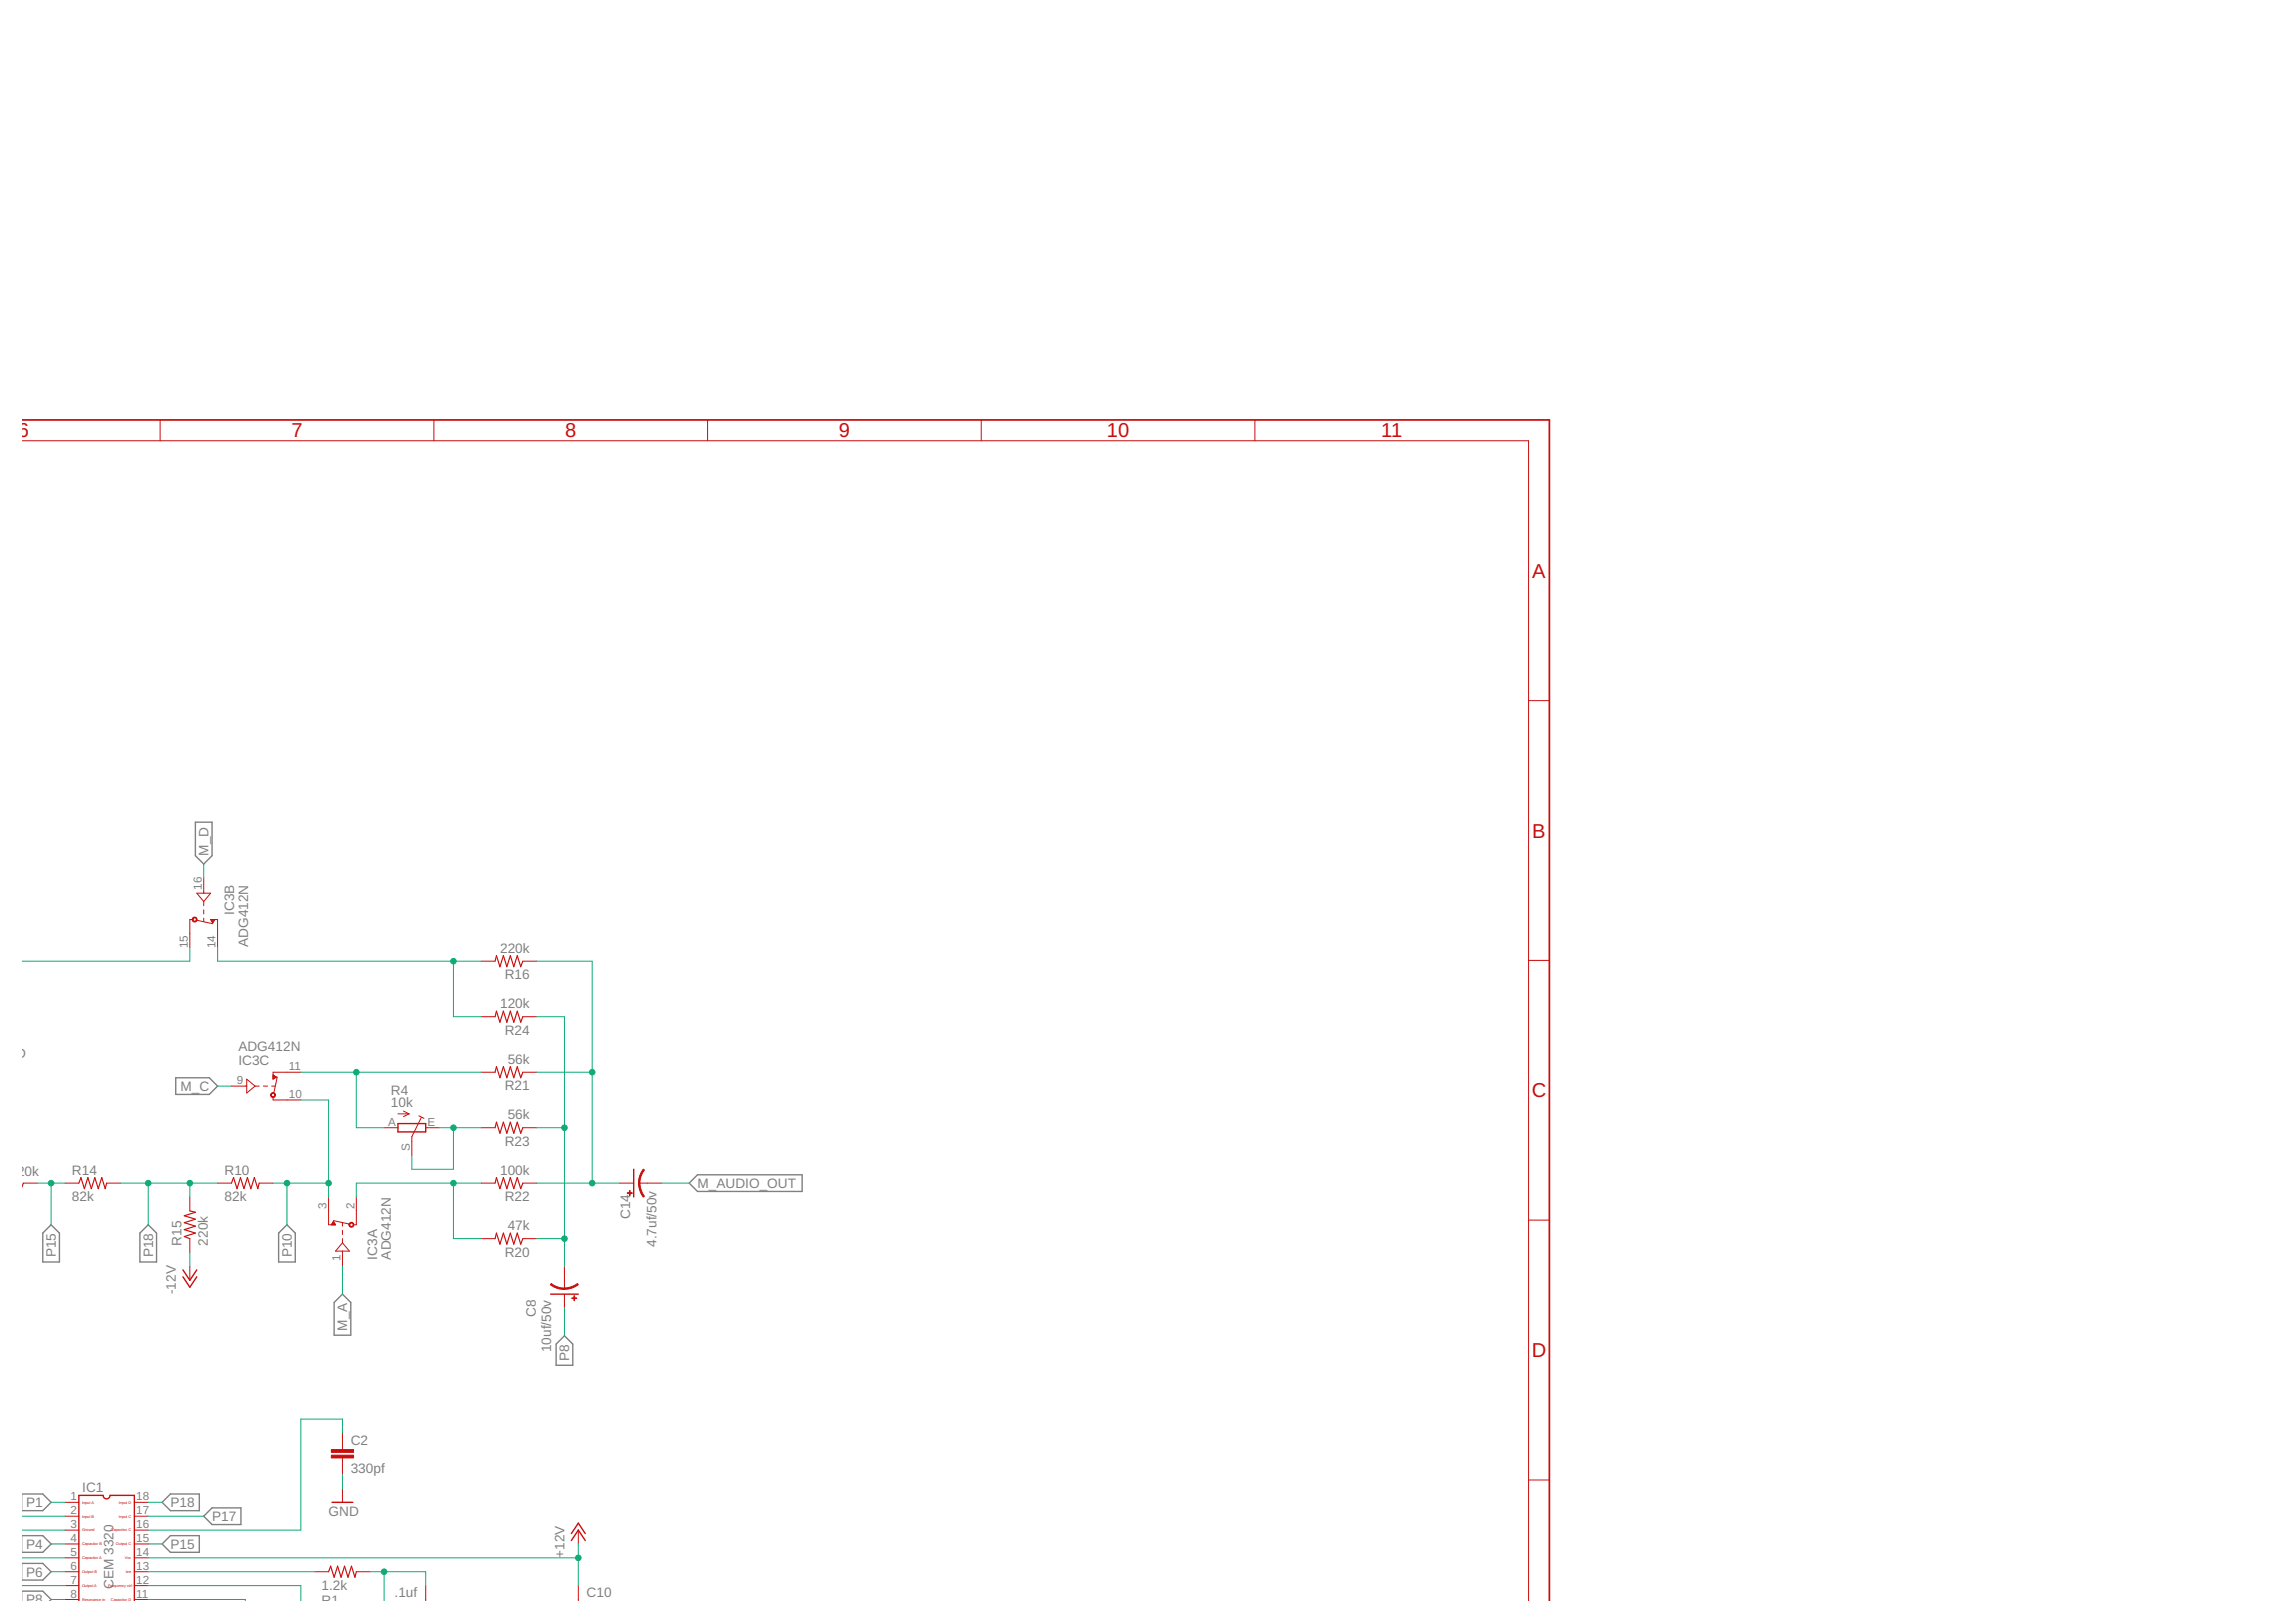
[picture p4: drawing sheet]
<svg xmlns="http://www.w3.org/2000/svg" width="420mm" height="297mm" viewBox="0 0 420 297" stroke-linecap="round" stroke-linejoin="round" font-family="sans-serif">
<defs><g id="words">
<g font-size="3.7" fill="#c90d0c">
<text x="3.3" y="80.1">6</text>
<text x="53.4" y="80.1">7</text>
<text x="103.5" y="80.1">8</text>
<text x="153.6" y="80.1">9</text>
<text x="202.6" y="80.1">10</text>
<text x="252.9" y="80.1">11</text>
<text x="280.5" y="105.7">A</text>
<text x="280.5" y="153.3">B</text>
<text x="280.4" y="200.8">C</text>
<text x="280.4" y="248.4">D</text>
</g>
<g font-size="2.5" fill="#808080">
<text x="38.2" y="156.6" transform="rotate(-90 38.2 156.6)">M_D</text>
<text x="42.9" y="167.5" transform="rotate(-90 42.9 167.5)">IC3B</text>
<text x="45.4" y="173.3" transform="rotate(-90 45.4 173.3)">ADG412N</text>
<text x="91.6" y="174.4">220k</text>
<text x="92.4" y="179.2">R16</text>
<text x="91.6" y="184.5">120k</text>
<text x="92.4" y="189.3">R24</text>
<text x="-.8" y="193.7">GND</text>
<text x="43.6" y="192.4">ADG412N</text>
<text x="43.6" y="195">IC3C</text>
<text x="93" y="194.7">56k</text>
<text x="33" y="199.7">M_C</text>
<text x="71.6" y="202.6">10k</text>
<text x="71.6" y="200.4">R4</text>
<text x="92.4" y="199.5">R21</text>
<text x="92.4" y="209.7">R23</text>
<text x="93" y="204.9">56k</text>
<text x="1.7" y="215.3">820k</text>
<text x="13.2" y="215">R14</text>
<text x="41.1" y="215">R10</text>
<text x="91.6" y="215">100k</text>
<text x="13.2" y="219.8">82k</text>
<text x="41.1" y="219.8">82k</text>
<text x="92.4" y="219.8">R22</text>
<text x="127.7" y="217.4">M_AUDIO_OUT</text>
<text x="33.3" y="228" transform="rotate(-90 33.3 228)">R15</text>
<text x="38.1" y="228" transform="rotate(-90 38.1 228)">220k</text>
<text x="93" y="225.2">47k</text>
<text x="115.4" y="223.1" transform="rotate(-90 115.4 223.1)">C14</text>
<text x="10.2" y="230.1" transform="rotate(-90 10.2 230.1)">P15</text>
<text x="28" y="230.1" transform="rotate(-90 28 230.1)">P18</text>
<text x="53.4" y="230.1" transform="rotate(-90 53.4 230.1)">P10</text>
<text x="69" y="230.5" transform="rotate(-90 69 230.5)">IC3A</text>
<text x="71.6" y="230.5" transform="rotate(-90 71.6 230.5)">ADG412N</text>
<text x="92.4" y="230">R20</text>
<text x="120.2" y="228.2" transform="rotate(-90 120.2 228.2)">4.7uf/50v</text>
<text x="32.2" y="236.9" transform="rotate(-90 32.2 236.9)">-12V</text>
<text x="63.6" y="243.5" transform="rotate(-90 63.6 243.5)">M_A</text>
<text x="98.1" y="241.1" transform="rotate(-90 98.1 241.1)">C8</text>
<text x="100.9" y="247.5" transform="rotate(-90 100.9 247.5)">10uf/50v</text>
<text x="104.2" y="249.1" transform="rotate(-90 104.2 249.1)">P8</text>
<text x="64.2" y="269.5">330pf</text>
<text x="64.2" y="264.4">C2</text>
<text x="4.8" y="275.8">P1</text>
<text x="15.1" y="273.1">IC1</text>
<text x="31.2" y="275.8">P18</text>
<text x="38.8" y="278.4">P17</text>
<text x="60.1" y="277.5">GND</text>
<text x="4.8" y="283.5">P4</text>
<text x="31.2" y="283.5">P15</text>
<text x="103.3" y="285.1" transform="rotate(-90 103.3 285.1)">+12V</text>
<text x="4.8" y="288.5">P6</text>
<text x="4.8" y="293.6">P8</text>
<text x="20.8" y="290.8" transform="rotate(-90 20.8 290.8)">CEM 3320</text>
<text x="58.9" y="291">1.2k</text>
<text x="58.9" y="293.8">R1</text>
<text x="72.2" y="292.4">.1uf</text>
<text x="107.4" y="292.4">C10</text>
</g>
<g font-size="2.1" fill="#808080">
<text x="36.9" y="162.9" transform="rotate(-90 36.9 162.9)">16</text>
<text x="34.4" y="173.6" transform="rotate(-90 34.4 173.6)">15</text>
<text x="39.5" y="173.6" transform="rotate(-90 39.5 173.6)">14</text>
<text x="52.9" y="195.9">11</text>
<text x="43.4" y="198.4">9</text>
<text x="52.9" y="201">10</text>
<text x="71.1" y="206">A</text>
<text x="78.3" y="206">E</text>
<text x="75" y="210.7" transform="rotate(-90 75 210.7)">S</text>
<text x="59.8" y="221.3" transform="rotate(-90 59.8 221.3)">3</text>
<text x="64.9" y="221.3" transform="rotate(-90 64.9 221.3)">2</text>
<text x="62.3" y="230.8" transform="rotate(-90 62.3 230.8)">1</text>
<text x="12.9" y="274.6">1</text>
<text x="24.9" y="274.6">18</text>
<text x="12.9" y="277.1">2</text>
<text x="12.9" y="279.7">3</text>
<text x="24.9" y="279.7">16</text>
<text x="24.9" y="277.1">17</text>
<text x="12.9" y="282.2">4</text>
<text x="12.9" y="284.8">5</text>
<text x="12.9" y="287.3">6</text>
<text x="24.9" y="287.3">13</text>
<text x="24.9" y="284.8">14</text>
<text x="24.9" y="282.2">15</text>
<text x="12.9" y="289.8">7</text>
<text x="12.9" y="292.4">8</text>
<text x="24.9" y="292.4">11</text>
<text x="24.9" y="289.8">12</text>
</g>
<g font-size=".7" fill="#c90d0c">
<text x="15" y="275.2">Input A</text>
<text x="21.8" y="275.2">Input D</text>
<text x="15" y="277.8">Input B</text>
<text x="15" y="280.3">Ground</text>
<text x="20.3" y="280.3">Capacitor C</text>
<text x="21.8" y="277.8">Input C</text>
<text x="15" y="282.8">Capacitor B</text>
<text x="15" y="285.4">Capacitor A</text>
<text x="15" y="287.9">Output B</text>
<text x="21.2" y="282.8">Output C</text>
<text x="22.9" y="285.4">Vcc</text>
<text x="23" y="287.9">Iee</text>
<text x="15" y="290.5">Output A</text>
<text x="15" y="293">Resonance in</text>
<text x="19.8" y="290.5">Frequency ctrl</text>
<text x="20.3" y="293">Capacitor D</text>
</g>
</g></defs>
<g fill="none" stroke="#808080" stroke-width=".25">
<path d="M35.8 150.5h3v6.1l-1.5 1.5-1.5-1.5zM32.2 197.3h6.1l1.5 1.5-1.5 1.5h-6.1zM126.2 216.5l1.5-1.5h19.2v3.1h-19.2zM7.8 225.7l1.6-1.5 1.5 1.5v5.3h-3.1zM25.6 225.7l1.5-1.5 1.6 1.5v5.3h-3.1zM51 225.7l1.5-1.5 1.6 1.5v5.3h-3.1zM62.7 236.9l1.5 1.5v6h-3v-6zM101.8 246l1.5-1.5 1.6 1.5v3.9h-3.1zM4.1 273.4h3.7l1.6 1.6-1.6 1.5h-3.7M29.7 275l1.5-1.6h5.3v3.1h-5.3zM38.8 276h5.3v3h-5.3l-1.5-1.5zM4.1 286.1h3.7l1.6 1.6-1.6 1.5h-3.7"/>
<path d="M4.1 281.1h3.7l1.6 1.5-1.6 1.5h-3.7M4.1 291.2h3.7l1.6 1.5-.2 .2M29.7 282.6l1.5-1.5h5.3v3h-5.3z"/>
</g>
<path d="M90.6 175.9l.3-1 .6 2 .7-2 .6 2 .6-2 .7 2 .6-2 .6 2 .4-1M90.6 186.1l.3-1 .6 2 .7-2 .6 2 .6-2 .7 2 .6-2 .6 2 .4-1M90.6 196.2l.3-1 .6 2.1 .7-2.1 .6 2.1 .6-2.1 .7 2.1 .6-2.1 .6 2.1 .4-1.1M4.3 216.5l-.2 .4M14.4 216.5l.4-1 .7 2.1 .6-2.1 .6 2.1 .7-2.1 .6 2.1 .6-2.1 .7 2.1 .2-1.1M42.4 216.5l.4-1 .6 2.1 .6-2.1 .7 2.1 .6-2.1 .6 2.1 .7-2.1 .6 2.1 .3-1.1M90.6 216.5l.3-1 .6 2.1 .7-2.1 .6 2.1 .6-2.1 .7 2.1 .6-2.1 .6 2.1 .4-1.1M90.6 206.4l.3-1 .6 2 .7-2 .6 2 .6-2 .7 2 .6-2 .6 2 .4-1M34.8 221.6l1 .3-2.1 .6 2.1 .6-2.1 .7 2.1 .6-2.1 .6 2.1 .7-2.1 .6 1.1 .4M90.6 226.7l.3-1 .6 2 .7-2 .6 2 .6-2 .7 2 .6-2 .6 2 .4-1M60.2 287.7l.3-1.1 .7 2.1 .6-2.1 .6 2.1 .7-2.1 .6 2.1 .6-2.1 .7 2.1 .2-1" fill="none" stroke="#c90d0c" stroke-width=".21"/>
<g fill="none" stroke="#c90d0c" stroke-width=".18">
<path d="M29.3 76.9v3.8M79.4 76.9v3.8M129.5 76.9v3.8M179.6 76.9v3.8M229.7 76.9v3.8M4.1 80.7h275.7v212.2M279.8 128.2h3.9M35.3 168.3h-.5v5.1M36 168.4l2.9 .7M36 163.5h2.6l-1.3 1.5zM37.3 160.7v2.8M37.3 165v.8"/>
<path d="M37.3 166.5v.8M37.3 168v.7M38.7 168.4h.5M38.7 168.6h.5M38.8 168.7h.3M38.9 168.8h.1M38.9 168.9h.1M39.3 168.3l-.4 .6-.3-.6h1.2v5.1M88.1 175.9h2.5M95.7 175.9h2.6M279.8 175.8h3.9M42.4 198.8h2.8"/>
<path d="M45.2 197.5l1.5 1.3-1.5 1.2zM46.7 198.8h.8M48.2 198.8h.8M49.7 198.8h.7M50 197.4h.2M50 197.3h.4M50 197.1h.6M50 197h.5M50 196.9h.2M50.8 197.1l-.7 2.9M55.1 196.2h-5.1v1.3l.6-.4-.5-.3M88.1 196.2h2.5"/>
<path d="M88.1 186.1h2.5M95.7 196.2h2.6M95.7 186.1h2.6M4.3 216.5h2.5M11.9 216.5h2.5M19.5 216.5h2.6M34.8 219.1v2.5M39.8 216.5h2.6M47.5 216.5h2.5M50 200.8v.5h5.1M60.2 219.1v5.1h1.2l-.4-.7-.3 .7M65.2 219.1v5.1h-.5"/>
<path d="M70.3 206.4h2.6M72.9 203.9h2M73.9 203.3l1 .6M74.9 203.9l-1 .5M76.7 204.2l.9 .5M77.1 204.5l-1.7 3.5v3.5M77.9 206.4h2.6M88.1 206.4h2.5M88.1 216.5h2.5M95.7 206.4h2.6M95.7 216.5h2.6M113.5 216.5h2.5"/>
<path d="M117 216.5h4.1M34.8 226.7v2.5M34.8 231.8v2.5M60.7 224h.6M60.8 223.9h.5M60.9 223.8h.3M61 223.7h.1M61 223.6h.1M61 223.4l3 .6M62.7 223.8v.6M62.7 225.2v.7M62.7 226.7v.8"/>
<path d="M62.7 229v2.8M62.7 227.5l1.3 1.5h-2.6zM88.1 226.7h2.5M95.7 226.7h2.6M103.3 231.8v4M103.3 236.9v2.5M279.8 223.3h3.9M11.9 275h2.5M11.9 277.5h2.5M24.6 275h2.5M24.6 277.5h2.5M62.7 262.3v3"/>
<path d="M62.7 266.8v3.1M62.7 272.4v2.6M279.8 270.9h3.9M11.9 287.7h2.5M11.9 280h2.5M11.9 282.6h2.5M11.9 285.1h2.5M11.9 290.2h2.5M11.9 292.7h2.5M24.6 287.7h2.5M24.6 280h2.5M24.6 282.6h2.5"/>
<path d="M24.6 285.1h2.5M24.6 290.2h2.5M24.6 292.7h2.5M57.6 287.7h2.6M65.2 287.7h2.6M77.9 290.2v2.7M105.9 280v2.6M105.9 290.2v2.7"/>
</g>
<g fill="#c90d0c" stroke="#c90d0c" stroke-width=".18">
<path d="M60.7 266.3h4v.5h-4z"/>
<path d="M60.7 265.3h4v.5h-4z"/>
<path d="M104.7 237.5h.9v.2h-.9z"/>
<path d="M105.1 237.2h.1v.8h-.1z"/>
<path d="M115.2 217.9h.2v.9h-.2z"/>
<path d="M114.9 218.3h.8v.1h-.8z"/>
</g>
<path d="M72.9 205.6h5v1.6h-5zM116 214v5.1M33.5 232.4l1.3 1.9 1.2-1.9M33.5 233.7l1.3 1.9 1.2-1.9M100.8 236.9h5.1M60.8 275h3.8M14.4 292.9v-19.2h4.5a.63 .63 0 0 0 .6 .6 .63 .63 0 0 0 .7-.6h4.4v19.2M104.6 281.9l1.3-1.9 1.2 1.9M104.6 280.7l1.3-1.9 1.2 1.9" fill="none" stroke="#c90d0c" stroke-width=".25"/>
<g fill="#c90d0c" stroke="#c90d0c" stroke-width=".18">
<path d="M100.9 234.9a3.8 3.8 0 0 0 2.4 .8v.3h-.3a4.1 4.1 0 0 1-2.2-.9z" fill-rule="evenodd"/>
<path d="M103.3 235.7l1.1-.1 1.3-.7 .2 .2-.7 .4-1.1 .4-.8 .1z" fill-rule="evenodd"/>
<path d="M117.8 214l.2 .1a3.8 3.8 0 0 0-.8 2.4h-.3v-.2a4.1 4.1 0 0 1 .9-2.3z" fill-rule="evenodd"/>
<path d="M116.9 216.5h.3l.1 1.1 .7 1.3-.2 .2-.7-1.2z" fill-rule="evenodd"/>
<path d="M64.1 223.8a.46 .46 0 0 1 .6 .2 .46 .46 0 0 1-.3 .6 .46 .46 0 0 1-.5-.4h.1a.31 .31 0 0 1 .4-.3 .31 .31 0 0 1 .2 .4 .31 .31 0 0 1-.5 0l-.2-.1z" fill-rule="evenodd"/>
<path d="M35.3 167.9a.46 .46 0 0 1 .7 .2 .46 .46 0 0 1-.3 .6 .46 .46 0 0 1-.5-.4h.1a.31 .31 0 0 1 .4-.3 .31 .31 0 0 1 .2 .5 .31 .31 0 0 1-.5-.1l-.2-.1z" fill-rule="evenodd"/>
<path d="M49.7 200.1a.46 .46 0 0 1 .7 .1 .46 .46 0 0 1-.3 .7 .46 .46 0 0 1-.6-.5h.2a.31 .31 0 0 1 .4-.3 .31 .31 0 0 1 .1 .5 .31 .31 0 0 1-.5 0l-.2-.2z" fill-rule="evenodd"/>
</g>
<path d="M4.1 76.9h279.6v216" fill="none" stroke="#c90d0c" stroke-width=".32"/>
<g fill="none" stroke="#0dab76" stroke-width=".18">
<path d="M37.3 158.1v2.6M34.8 173.4v2.5h-30.7M39.8 173.4v2.5h48.3M83 175.9v10.2h5.1M98.3 175.9h10.1v40.6M39.8 198.8h2.6M55.1 196.2h33M65.2 196.2v10.2h5.1M98.3 196.2h10.1M98.3 186.1h5v45.7M6.8 216.5h5.1M9.4 216.5v7.7"/>
<path d="M22.1 216.5h17.7M27.1 216.5v7.7M34.8 216.5v2.6M50 216.5h10.2M52.5 216.5v7.7M55.1 201.3h5.1v17.8M80.5 206.4h7.6M83 206.4v7.6h-7.6v-2.5M83 216.5v10.2h5.1M88.1 216.5h-22.9v2.6M98.3 216.5h15.2M98.3 206.4h5"/>
<path d="M121.1 216.5h5.1M34.8 229.2v2.6M62.7 231.8v5.1M98.3 226.7h5M103.3 239.4v5.1M4.1 277.5h7.8M9.4 275h2.5M27.1 277.5h10.2M27.1 275h2.6M62.7 262.3v-2.6h-7.6v20.3h-28M62.7 269.9v2.5M4.1 280h7.8"/>
<path d="M4.1 285.1h7.8M4.1 290.2h7.8M9.4 287.7h2.5M9.4 282.6h2.5M9.4 292.7h2.5M27.1 287.7h30.5M27.1 285.1h78.8M27.1 290.2h28v2.7M27.1 282.6h2.6M27.1 292.7h17.8v.2M67.8 287.7h10.1v2.5M70.3 287.7v5.2"/>
<path d="M105.9 282.6v7.6"/>
</g>
<g fill="#0dab76" stroke="#0dab76" stroke-width=".18">
<circle cx="70.3" cy="287.7" r=".51"/>
<circle cx="105.9" cy="285.1" r=".51"/>
<circle cx="9.4" cy="216.5" r=".51"/>
<circle cx="34.8" cy="216.5" r=".51"/>
<circle cx="27.1" cy="216.5" r=".51"/>
<circle cx="52.5" cy="216.5" r=".51"/>
<circle cx="60.2" cy="216.5" r=".51"/>
<circle cx="83" cy="216.5" r=".51"/>
<circle cx="108.4" cy="196.2" r=".51"/>
<circle cx="108.4" cy="216.5" r=".51"/>
<circle cx="83" cy="175.9" r=".51"/>
<circle cx="65.2" cy="196.2" r=".51"/>
<circle cx="103.3" cy="206.4" r=".51"/>
<circle cx="103.3" cy="226.7" r=".51"/>
<circle cx="83" cy="206.4" r=".51"/>
</g>
<use href="#words"/>
</svg>
